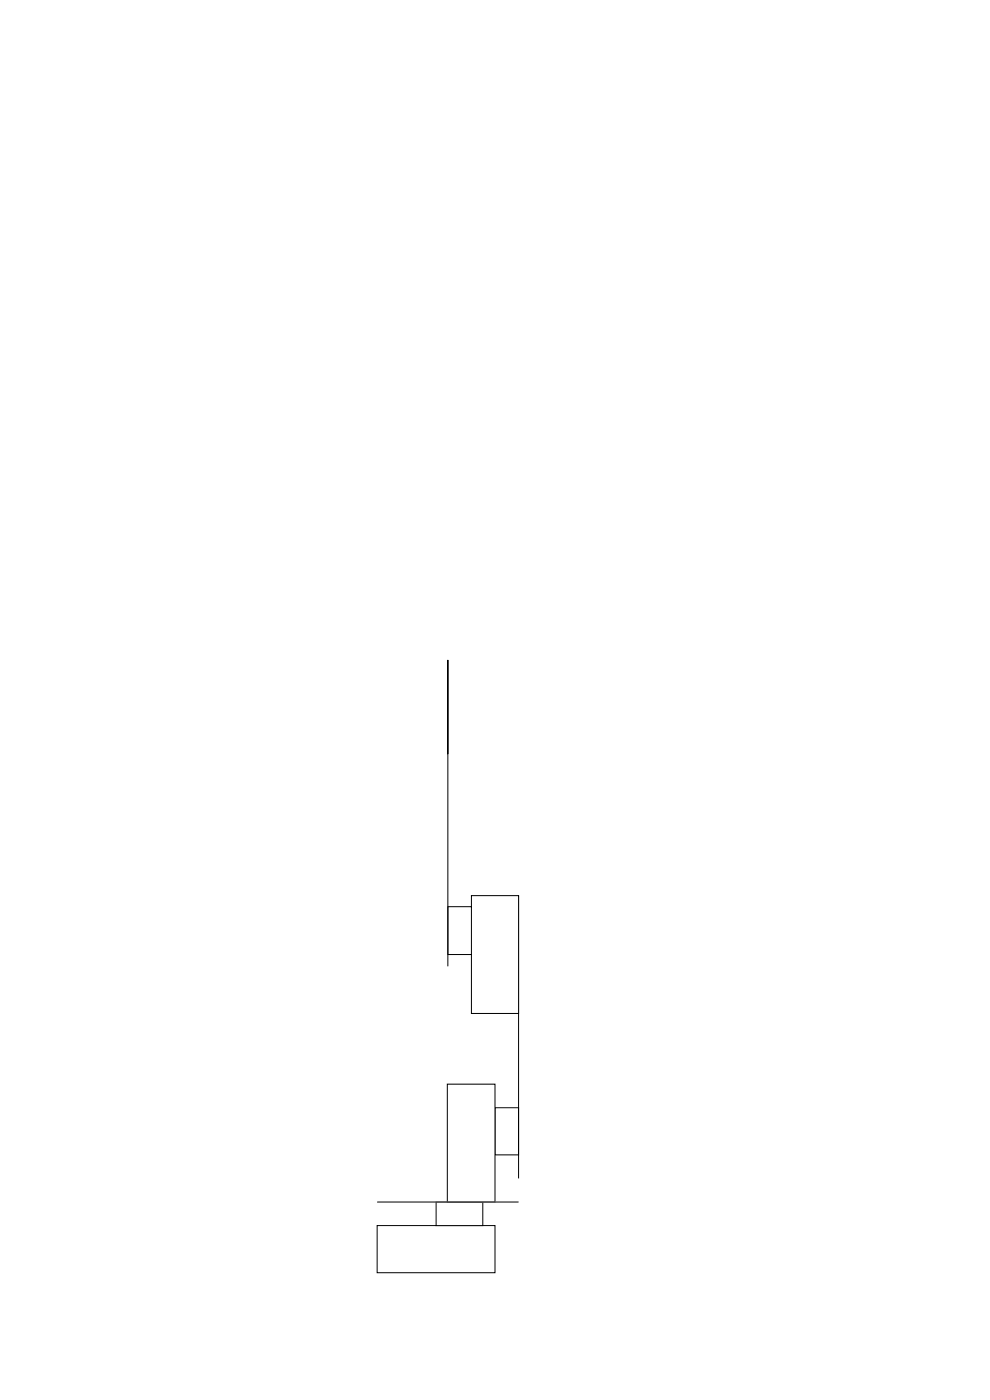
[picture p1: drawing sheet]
<svg xmlns="http://www.w3.org/2000/svg" width="210mm" height="297mm" viewBox="0 0 210 297" stroke-linecap="round" stroke-linejoin="round" font-family="sans-serif">
<path d="M80 260h25v10h-25z" fill="none" stroke="#000" stroke-width=".21"/>
<path d="M92.5 255h9.9v5h-9.9z" fill="#fff"/>
<path d="M92.5 255h9.9v5h-9.9z" fill="none" stroke="#000" stroke-width=".21"/>
<path d="M105 235h5v10h-5z" fill="#fff"/>
<path d="M105 235h5v10h-5z" fill="none" stroke="#000" stroke-width=".21"/>
<path d="M94.9 230h10.1v25h-10.1z" fill="#fff"/>
<path d="M94.9 230h10.1v25h-10.1z" fill="none" stroke="#000" stroke-width=".21"/>
<path d="M80 255h30z" fill="#fff"/>
<path d="M80 255h30" fill="none" stroke="#000" stroke-width=".21"/>
<path d="M110 190v60z" fill="#fff"/>
<path d="M110 190v60" fill="none" stroke="#000" stroke-width=".21"/>
<path d="M100 190h10v25h-10z" fill="#fff"/>
<path d="M100 190h10v25h-10z" fill="none" stroke="#000" stroke-width=".21"/>
<path d="M95 192.3h5v10.2h-5z" fill="#fff"/>
<path d="M95 192.3h5v10.2h-5z" fill="none" stroke="#000" stroke-width=".21"/>
<path d="M95 140v65z" fill="#fff"/>
<path d="M95 160v-20v65" fill="none" stroke="#000" stroke-width=".21"/>
</svg>
